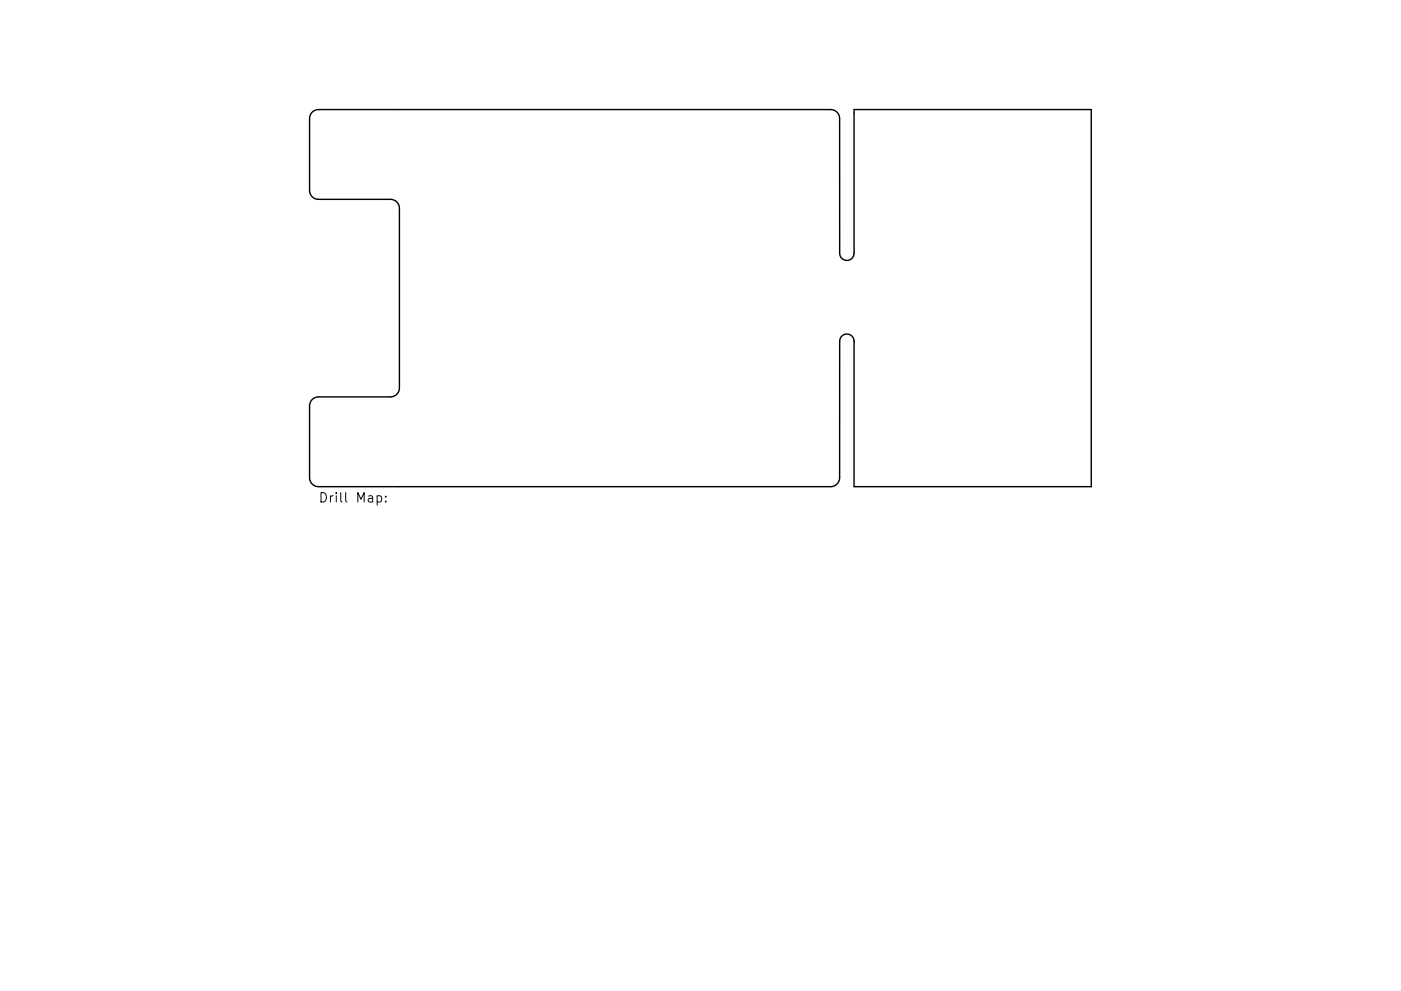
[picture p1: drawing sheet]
<svg xmlns="http://www.w3.org/2000/svg" width="297mm" height="210mm" viewBox="0 0 297 210" stroke-linecap="round" stroke-linejoin="round" font-family="sans-serif">
<defs><g id="words">
<text font-size="2.8" x="67.5" y="106.6">Drill Map:</text>
</g></defs>
<path d="M66.2 23.8l.7-.4 .6-.2h108.6a1.91 1.91 0 0 1 1.9 2v28.5a1.52 1.52 0 0 0 1.6 1.5 1.52 1.52 0 0 0 1.5-1.5v-30.5h50.3v80.1h-50.3v-30.9a1.52 1.52 0 0 0-1.5-1.5 1.52 1.52 0 0 0-1.6 1.5v29a1.91 1.91 0 0 1-1.9 1.9h-108.6a1.91 1.91 0 0 1-1.9-1.9v-15.3a1.91 1.91 0 0 1 1.9-1.9h15.3a1.91 1.91 0 0 0 1.9-1.9v-38.1a1.91 1.91 0 0 0-1.9-1.9h-15.3a1.91 1.91 0 0 1-1.9-1.9v-15.2l.1-.7z" fill="none" stroke="#000" stroke-width=".3"/>
<path d="M80 105.3l.5-.1 .4 .4v.5l-.2 .3h-.7M81.8 106.3v.2M81.8 105.3v.2" fill="none" stroke="#000" stroke-width=".21"/>
<use href="#words"/>
</svg>
